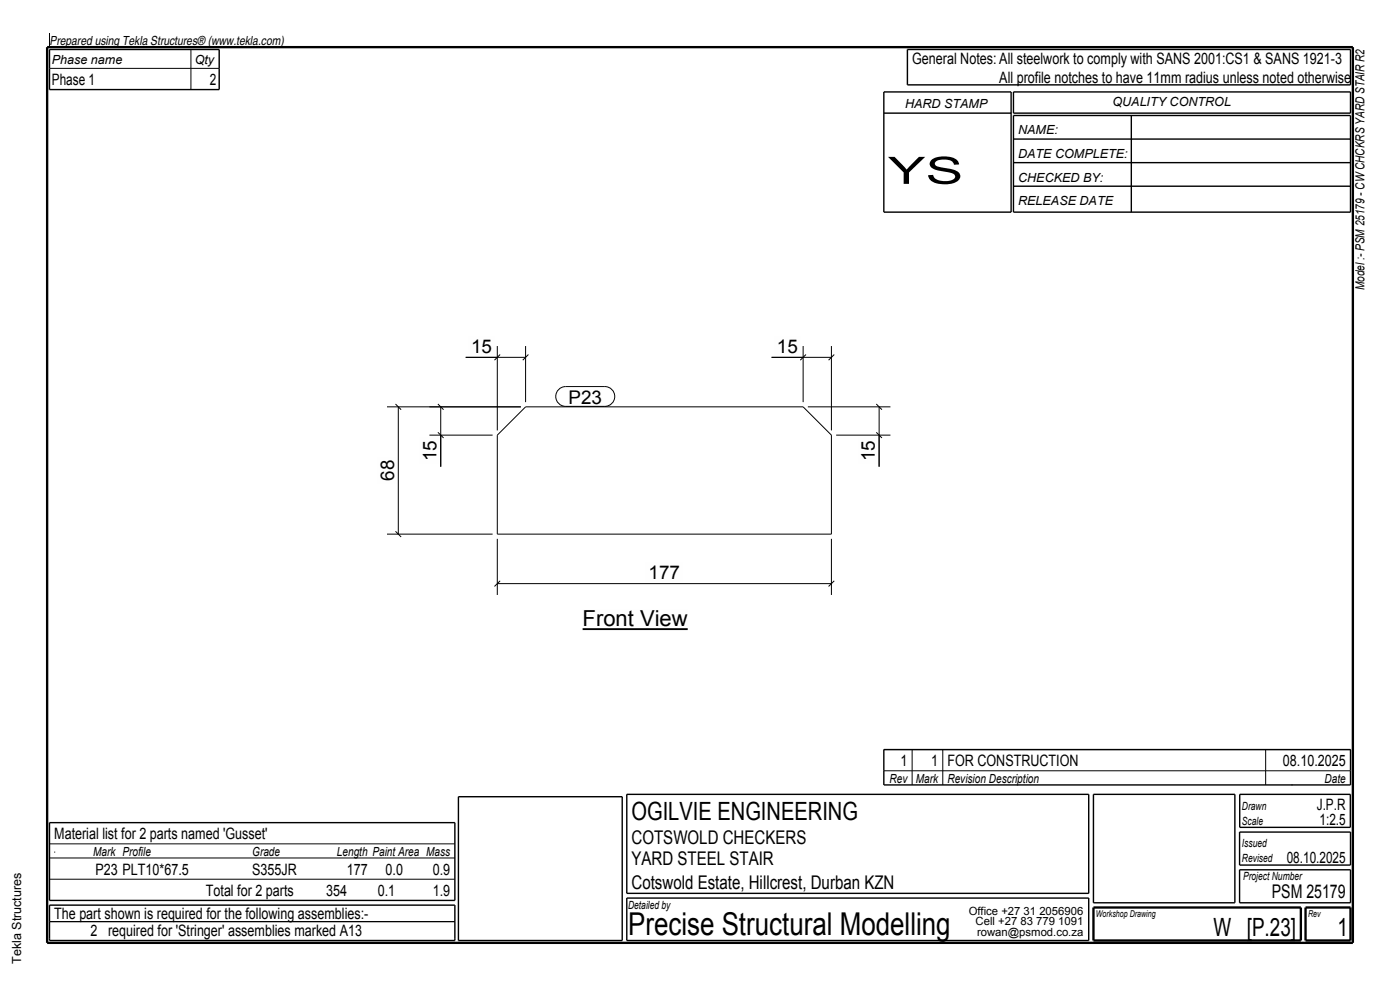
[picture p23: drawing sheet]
<svg xmlns="http://www.w3.org/2000/svg" width="297mm" height="210mm" viewBox="0 0 297 210" stroke-linecap="round" stroke-linejoin="round" font-family="sans-serif">
<defs><g id="words">
<text font-size="8" x="188.4" y="39">YS</text>
<text font-size="6.7" x="133.3" y="198.3">Precise Structural Modelling</text>
<g font-size="5.3">
<text x="134" y="174">OGILVIE ENGINEERING</text>
<text x="257.4" y="198.5">W [P.23]</text>
<text x="283.8" y="198.5">1</text>
</g>
<text font-size="4.7" x="123.6" y="132.7">Front View</text>
<g font-size="4">
<text x="99.9" y="74.9">15</text>
<text x="164.8" y="74.9">15</text>
<text x="120.6" y="85.6">P23</text>
<text x="92.6" y="97.9" transform="rotate(-90 92.6 97.9)">15</text>
<text x="185.6" y="97.9" transform="rotate(-90 185.6 97.9)">15</text>
<text x="83.6" y="102" transform="rotate(-90 83.6 102)">68</text>
<text x="137.6" y="122.9">177</text>
<text x="134" y="179">COTSWOLD CHECKERS</text>
<text x="134" y="183.5">YARD STEEL STAIR</text>
<text x="134" y="188.5">Cotswold Estate, Hillcrest, Durban KZN</text>
<text x="269.8" y="190.5">PSM 25179</text>
</g>
<g font-size="3.3">
<text x="193.5" y="13.5">General Notes: All steelwork to comply with SANS 2001:CS1 &amp; SANS 1921-3</text>
<text x="212" y="17.5">All profile notches to have 11mm radius unless noted otherwise</text>
<text x="11" y="18">Phase 1</text>
<text x="44.5" y="18">2</text>
<text x="191" y="162.5">1</text>
<text x="197.5" y="162.5">1 FOR CONSTRUCTION</text>
<text x="272.2" y="162.5">08.10.2025</text>
<text x="279.4" y="171.8">J.P.R</text>
<text x="11.5" y="178">Material list for 2 parts named 'Gusset'</text>
<text x="279.9" y="175">1:2.5</text>
<text x="20.3" y="185.5">P23 PLT10*67.5</text>
<text x="53.5" y="185.5">S355JR</text>
<text x="73.6" y="185.5">177</text>
<text x="81.8" y="185.5">0.0</text>
<text x="91.8" y="185.5">0.9</text>
<text x="273" y="183">08.10.2025</text>
<text x="43.7" y="190">Total for 2 parts</text>
<text x="69.2" y="190">354</text>
<text x="80.1" y="190">0.1</text>
<text x="91.8" y="190">1.9</text>
<text x="11.5" y="195">The part shown is required for the following assemblies:-</text>
<text x="19.2" y="198.5">2 required for 'Stringer' assemblies marked A13</text>
</g>
<g font-size="2.7">
<text x="10.5" y="9.5">Prepared using Tekla Structures® (www.tekla.com)</text>
<text x="11" y="13.5">Phase name</text>
<text x="41.3" y="13.5">Qty</text>
<text x="192" y="23">HARD STAMP</text>
<text x="236" y="22.5">QUALITY CONTROL</text>
<text x="216" y="28.5">NAME:</text>
<text x="216" y="33.5">DATE COMPLETE:</text>
<text x="216" y="38.5">CHECKED BY:</text>
<text x="216" y="43.5">RELEASE DATE</text>
<text x="289.5" y="61.5" transform="rotate(-90 289.5 61.5)">Model :- PSM 25179 - CW CHCKRS YARD STAIR R2</text>
<text x="188.7" y="166">Rev</text>
<text x="194.3" y="166">Mark</text>
<text x="201" y="166">Revision Description</text>
<text x="281" y="166">Date</text>
<text x="19.8" y="181.5">Mark Profile</text>
<text x="53.5" y="181.5">Grade</text>
<text x="71.5" y="181.5">Length Paint Area Mass</text>
<text x="4.5" y="204.5" transform="rotate(-90 4.5 204.5)">Tekla Structures</text>
</g>
<g font-size="2.4">
<text x="263.5" y="171.8">Drawn</text>
<text x="263.5" y="179.8">Issued</text>
<text x="263.5" y="175">Scale</text>
<text x="263.5" y="182.8">Revised</text>
<text x="263.7" y="186.8">Project Number</text>
<text x="133.3" y="192.8">Detailed by</text>
<text x="205.5" y="194">Office +27 31 2056906</text>
<text x="207" y="196.3">Cell +27 83 779 1091</text>
<text x="207.3" y="198.5">rowan@psmod.co.za</text>
</g>
<g font-size="2">
<text x="232.5" y="194.5">Workshop Drawing</text>
<text x="277.5" y="194.5">Rev</text>
</g>
</g></defs>
<path d="M10 10h277v190h-277z" fill="none" stroke="#000" stroke-width=".5"/>
<path d="M123.6 133.5h22.3" fill="none" stroke="#000" stroke-width=".4"/>
<path d="M123.6 129.2h22.3v3.5h-22.3z" fill-rule="evenodd" fill="#fefefb"/>
<g fill="none" stroke="#000" stroke-width=".21">
<path d="M10.5 7v3M10.5 14.5h36M40.5 10.5v8.5M98.8 75.8h12.7M105.5 73.4v17.9M106.1 75.2l-1.2 1.2M111.5 73.4v11.9M112.1 75.2l-1.2 1.2M163.7 75.8h12.7M170.4 73.4v11.9M171 75.2l-1.2 1.2M176.4 73.4v17.9"/>
<path d="M177 75.2l-1.2 1.2M82.1 86.3h28.4M83.9 85.7l1.2 1.2M84.5 86.3v27M91.1 92.3h13.4M92.9 91.7l1.2 1.2M92.9 85.7l1.2 1.2M93.5 86.3v12.7M111.5 86.3h58.9l6 6v21h-70.9v-21zM171.4 86.3h17.5M177.4 92.3h11.5M185.9 91.7l1.2 1.2"/>
<path d="M185.9 85.7l1.2 1.2M186.5 86.3v12.7M82.1 113.3h22.4M83.9 112.7l1.2 1.2M105.5 114.3v11.9M176.4 114.3v11.9M105.5 123.8h70.9M106.1 123.2l-1.2 1.2M177 123.2l-1.2 1.2M187.5 159h99M193.5 159v7.5M200 159v7.5"/>
<path d="M268.5 159v7.5M10.5 179h86M187.5 163.5h99M274 166.5h.1M10.5 195.5h86M10.5 186.5h86M10.5 182h86M11.5 180.8h.1"/>
</g>
<g fill="none" stroke="#000" stroke-width=".3">
<path d="M10.5 10.5h36v8.5h-36zM187.5 19.5h27v25.5h-27zM192.5 10.5h94v7.5h-94zM215 19.5h71.5v4.5h-71.5zM187.5 24h27M215 24.5h71.5v20.5h-71.5zM215 29.5h71.5M215 34.5h71.5M215 39.5h71.5M240 24.5v20.5M187.5 159h99v7.5h-99zM10.5 174.5h86v16.5h-86z"/>
<path d="M97.3 169h34.7v30.5h-34.7zM133 168.5h98v21h-98zM232 168.5h30v23h-30zM263 176.5h23.5v7h-23.5zM263 168.5h23.5v7h-23.5zM10.5 192h86v7.5h-86zM133 190.5h98v9h-98zM263 184.5h23.5v7h-23.5z"/>
</g>
<path d="M232 192.5h44v7h-44zM277 192.5h9.5v7h-9.5z" fill="none" stroke="#000" stroke-width=".5"/>
<g fill="#fefefb">
<path d="M182 92.8h4.2v5.7h-4.2z" fill-rule="evenodd"/>
<path d="M137 119.3h7.9v4.2h-7.9z" fill-rule="evenodd"/>
<path d="M89 92.8h4.2v5.7h-4.2z" fill-rule="evenodd"/>
<path d="M120.6 82.6h7.1v3h-7.1z" fill-rule="evenodd"/>
<path d="M120.6 82.6h7.1v3h-7.1z" fill-rule="evenodd"/>
</g>
<path d="M118.5 82.6l.9-.5 .6-.1h8.3a2.1 2.1 0 0 1 2.1 2.1 2.1 2.1 0 0 1-2.1 2.1h-8.3a2.1 2.1 0 0 1-1.9-1.3 2.1 2.1 0 0 1 .4-2.3z" fill="none" stroke="#000" stroke-width=".21"/>
<g fill="#fefefb">
<path d="M164.2 71.3h5.7v4.2h-5.7z" fill-rule="evenodd"/>
<path d="M99.3 71.3h5.7v4.2h-5.7z" fill-rule="evenodd"/>
<path d="M80 97h4.2v5.6h-4.2z" fill-rule="evenodd"/>
</g>
<use href="#words"/>
</svg>
